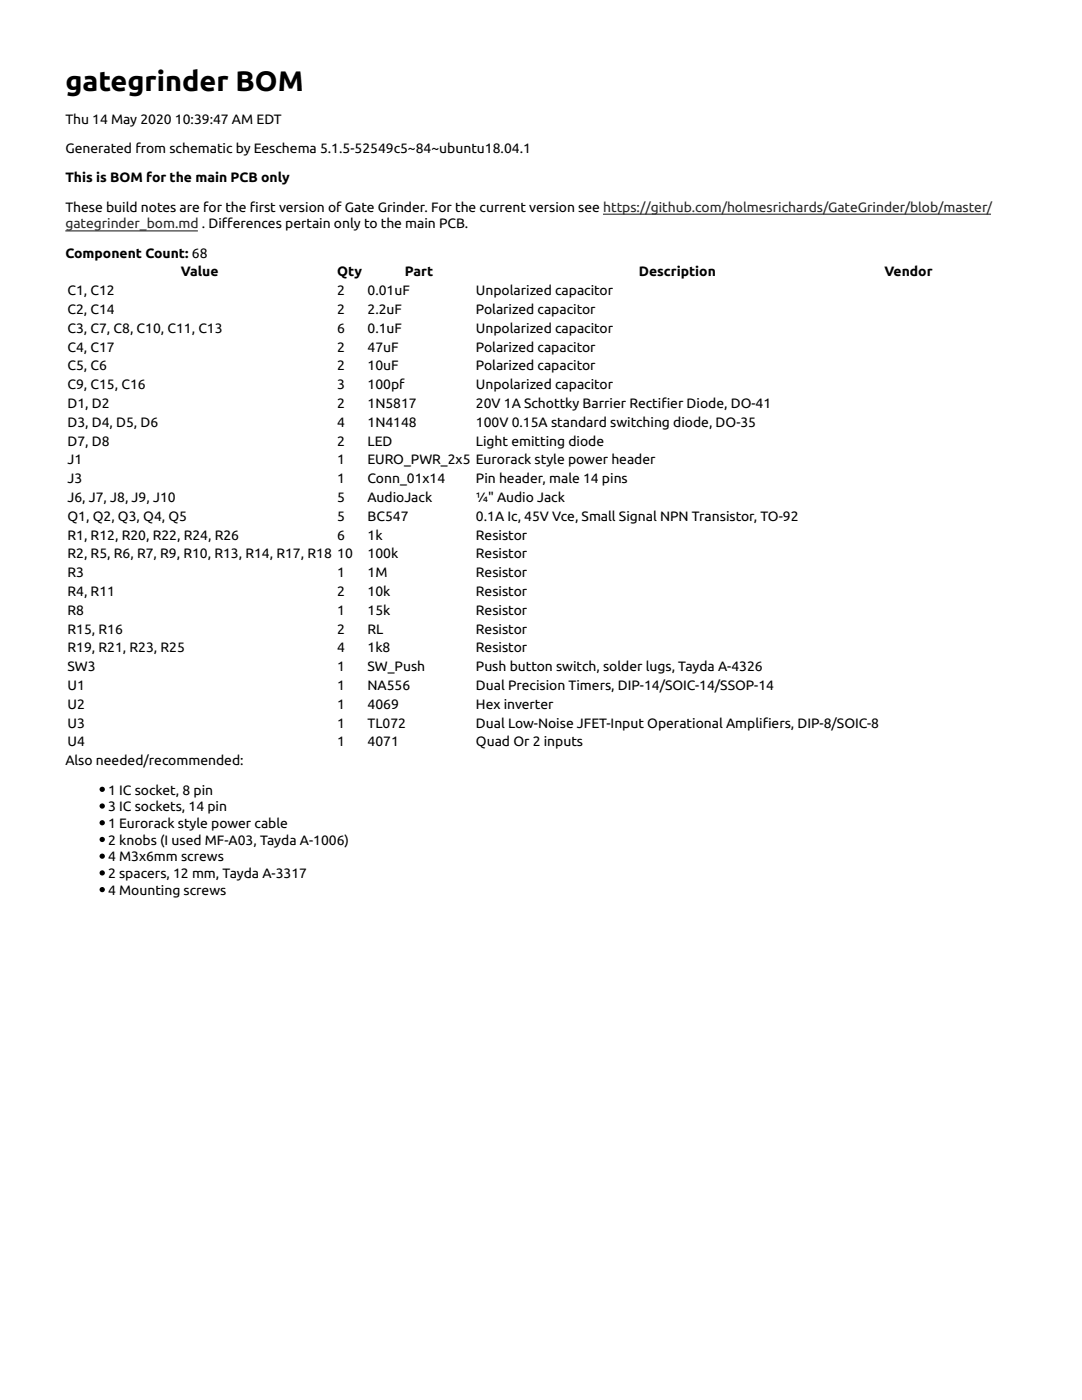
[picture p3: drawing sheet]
<svg xmlns="http://www.w3.org/2000/svg" width="216mm" height="279mm" viewBox="0 0 216 279" stroke-linecap="round" stroke-linejoin="round" font-family="sans-serif">
<defs><g id="words">
<text font-size="5.6" x="13" y="18.2">gategrinder BOM</text>
<g font-size="2.7">
<text x="13" y="24.7">Thu 14 May 2020</text>
<text x="34.9" y="24.7">10:39:47 AM EDT</text>
<text x="13" y="30.5">Generated from schematic by Eeschema 5.1.5-52549c5~84~ubuntu18.04.1</text>
<text x="13" y="36.4">This is BOM for the main PCB only</text>
<text x="13" y="42.2">These build notes are for the frst version of Gate Grinder. For the current version see https://github.com/holmesrichards/GateGrinder/blob/master/</text>
<text x="44.3" y="45.6">f</text>
<text x="49.9" y="42.2">i</text>
<text x="13" y="51.4">Component Count: 68</text>
<text x="13.5" y="58.9">C1, C12</text>
<text x="36.1" y="55.1">Value</text>
<text x="67.3" y="55.1">Qty</text>
<text x="67.3" y="58.9">2</text>
<text x="73.3" y="58.9">0.01uF</text>
<text x="80.8" y="55.1">Part</text>
<text x="95" y="58.9">Unpolarized capacitor</text>
<text x="127.5" y="55.1">Description</text>
<text x="176.5" y="55.1">Vendor</text>
<text x="13.5" y="62.7">C2, C14</text>
<text x="67.3" y="62.7">2</text>
<text x="73.3" y="62.7">2.2uF</text>
<text x="95" y="62.7">Polarized capacitor</text>
<text x="13.5" y="66.4">C3, C7, C8, C10, C11, C13</text>
<text x="13.5" y="70.2">C4, C17</text>
<text x="67.3" y="66.4">6</text>
<text x="67.3" y="70.2">2</text>
<text x="73.3" y="66.4">0.1uF</text>
<text x="73.3" y="70.2">47uF</text>
<text x="95" y="66.4">Unpolarized capacitor</text>
<text x="95" y="70.2">Polarized capacitor</text>
<text x="13.5" y="73.9">C5, C6</text>
<text x="13.5" y="77.7">C9, C15, C16</text>
<text x="67.3" y="73.9">2</text>
<text x="67.3" y="77.7">3</text>
<text x="73.3" y="73.9">10uF</text>
<text x="73.3" y="77.7">100pf</text>
<text x="95" y="73.9">Polarized capacitor</text>
<text x="95" y="77.7">Unpolarized capacitor</text>
<text x="13.5" y="81.4">D1, D2</text>
<text x="67.3" y="81.4">2</text>
<text x="73.3" y="81.4">1N5817</text>
<text x="95" y="81.4">20V 1A Schottky Barrier Rectifer Diode, DO-41</text>
<text x="132" y="81.4">i</text>
<text x="13.5" y="85.2">D3, D4, D5, D6</text>
<text x="13.5" y="88.9">D7, D8</text>
<text x="67.3" y="85.2">4</text>
<text x="67.3" y="88.9">2</text>
<text x="73.3" y="85.2">1N4148</text>
<text x="73.3" y="88.9">LED</text>
<text x="95" y="85.2">100V 0.15A standard switching diode, DO-35</text>
<text x="95" y="88.9">Light emitting diode</text>
<text x="13.5" y="92.7">J1</text>
<text x="67.3" y="92.7">1</text>
<text x="73.3" y="92.7">EURO_PWR_2x5 Eurorack style power header</text>
<text x="13.5" y="96.4">J3</text>
<text x="13.5" y="100.2">J6, J7, J8, J9, J10</text>
<text x="67.3" y="96.4">1</text>
<text x="67.3" y="100.2">5</text>
<text x="73.3" y="96.4">Conn_01x14</text>
<text x="73.3" y="100.2">AudioJack</text>
<text x="95" y="96.4">Pin header, male 14 pins</text>
<text x="95" y="100.2">¼&quot; Audio Jack</text>
<text x="13.5" y="103.9">Q1, Q2, Q3, Q4, Q5</text>
<text x="13.5" y="107.7">R1, R12, R20, R22, R24, R26</text>
<text x="67.3" y="103.9">5</text>
<text x="67.3" y="107.7">6</text>
<text x="73.3" y="103.9">BC547</text>
<text x="73.3" y="107.7">1k</text>
<text x="95" y="103.9">0.1A Ic, 45V Vce, Small Signal NPN Transistor, TO-92</text>
<text x="95" y="107.7">Resistor</text>
<text x="13.5" y="111.4">R2, R5, R6, R7, R9, R10, R13, R14, R17, R18</text>
<text x="67.3" y="111.4">10</text>
<text x="73.3" y="111.4">100k</text>
<text x="95" y="111.4">Resistor</text>
<text x="13.5" y="115.2">R3</text>
<text x="13.5" y="119">R4, R11</text>
<text x="67.3" y="115.2">1</text>
<text x="67.3" y="119">2</text>
<text x="73.3" y="115.2">1M</text>
<text x="73.3" y="119">10k</text>
<text x="95" y="115.2">Resistor</text>
<text x="95" y="119">Resistor</text>
<text x="13.5" y="122.7">R8</text>
<text x="67.3" y="122.7">1</text>
<text x="73.3" y="122.7">15k</text>
<text x="95" y="122.7">Resistor</text>
<text x="13.5" y="126.5">R15, R16</text>
<text x="13.5" y="130.2">R19, R21, R23, R25</text>
<text x="67.3" y="126.5">2</text>
<text x="67.3" y="130.2">4</text>
<text x="73.3" y="126.5">RL</text>
<text x="73.3" y="130.2">1k8</text>
<text x="95" y="126.5">Resistor</text>
<text x="95" y="130.2">Resistor</text>
<text x="13.5" y="134">SW3</text>
<text x="13.5" y="137.7">U1</text>
<text x="67.3" y="134">1</text>
<text x="67.3" y="137.7">1</text>
<text x="73.3" y="134">SW_Push</text>
<text x="73.3" y="137.7">NA556</text>
<text x="95" y="134">Push button switch, solder lugs, Tayda A-4326</text>
<text x="95" y="137.7">Dual Precision Timers, DIP-14/SOIC-14/SSOP-14</text>
<text x="13.5" y="141.5">U2</text>
<text x="67.3" y="141.5">1</text>
<text x="73.3" y="141.5">4069</text>
<text x="95" y="141.5">Hex inverter</text>
<text x="13.5" y="145.2">U3</text>
<text x="13.5" y="149">U4</text>
<text x="67.3" y="145.2">1</text>
<text x="67.3" y="149">1</text>
<text x="73.3" y="145.2">TL072</text>
<text x="73.3" y="149">4071</text>
<text x="95" y="145.2">Dual Low-Noise JFET-Input Operational Amplifers, DIP-8/SOIC-8</text>
<text x="95" y="149">Quad Or 2 inputs</text>
<text x="152.2" y="145.2">i</text>
<text x="13" y="152.7">Also needed/recommended:</text>
<text x="21.6" y="158.6">1 IC socket, 8 pin</text>
<text x="21.6" y="161.9">3 IC sockets, 14 pin</text>
<text x="21.6" y="165.2">1 Eurorack style power cable</text>
<text x="21.6" y="168.6">2 knobs (I used MF-A03, Tayda A-1006)</text>
<text x="21.6" y="171.9">4 M3x6mm screws</text>
<text x="21.6" y="175.3">2 spacers, 12 mm, Tayda A-3317</text>
<text x="21.6" y="178.6">4 Mounting screws</text>
</g>
<text font-size="2.7" fill="#272727" x="13" y="45.6">gategrinder_bom.md . Diferences pertain only to the main PCB.</text>
</g></defs>
<path d="M13 46.1h26.5M120.3 42.7h77.4" fill="none" stroke="#272727" stroke-width=".22"/>
<g fill="#000">
<circle cx="20.4" cy="157.5" r=".53"/>
<circle cx="20.4" cy="177.5" r=".53"/>
<circle cx="20.4" cy="167.5" r=".53"/>
<circle cx="20.4" cy="164.2" r=".53"/>
<circle cx="20.4" cy="174.2" r=".53"/>
<circle cx="20.4" cy="170.9" r=".53"/>
<circle cx="20.4" cy="160.9" r=".53"/>
</g>
<use href="#words"/>
</svg>
